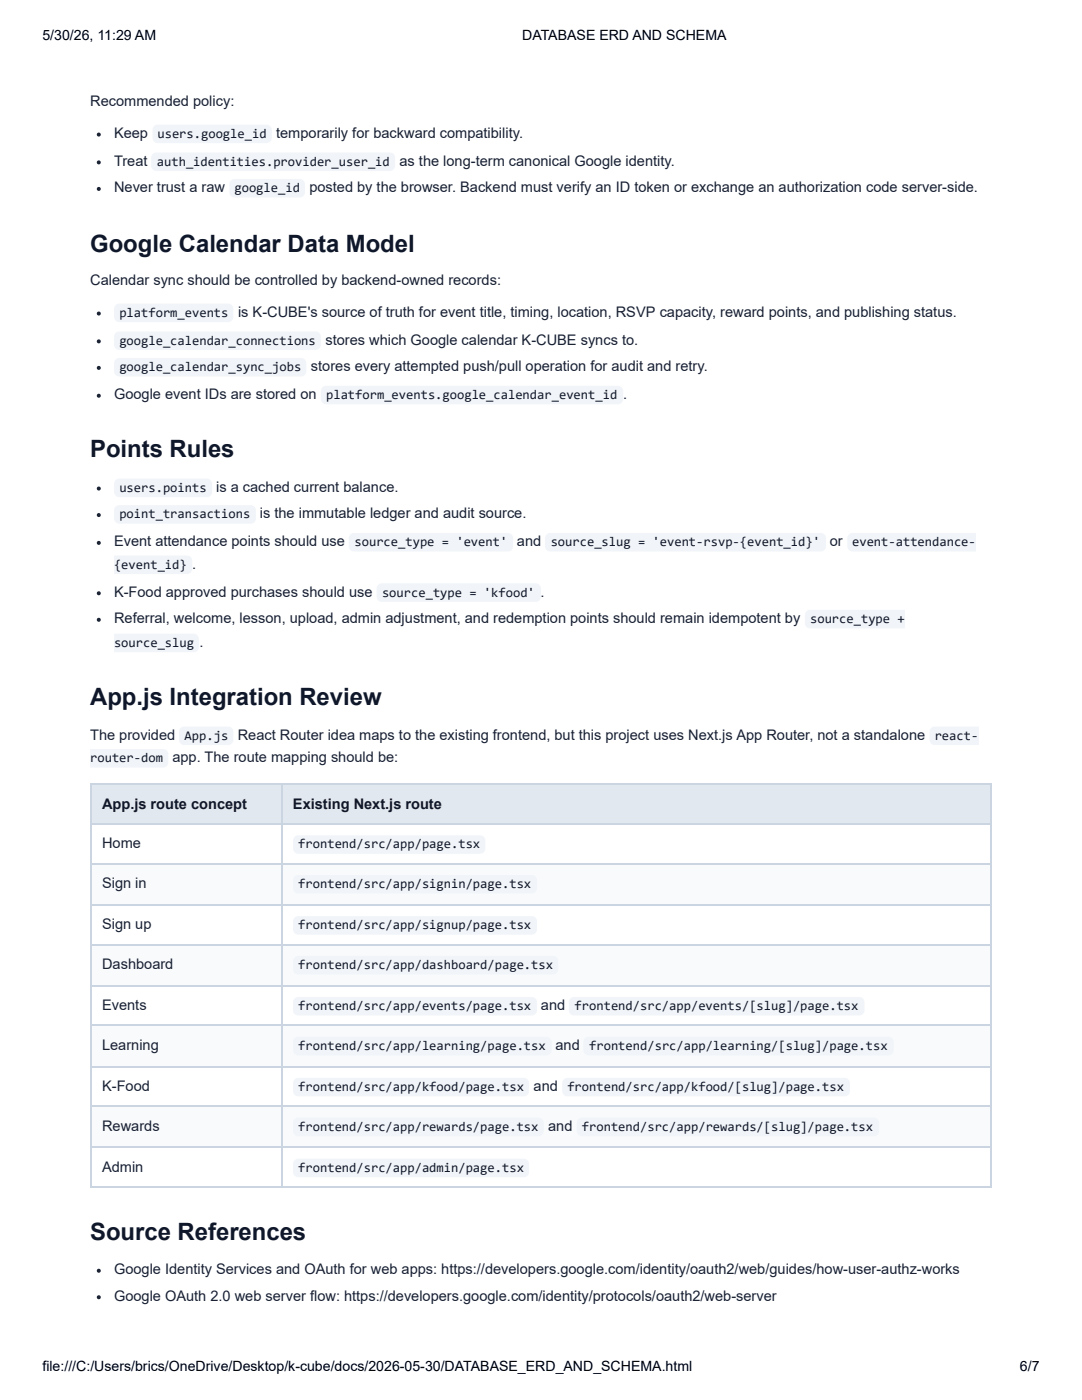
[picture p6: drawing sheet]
<svg xmlns="http://www.w3.org/2000/svg" width="216mm" height="279mm" viewBox="0 0 216 279" stroke-linecap="round" stroke-linejoin="round" font-family="sans-serif">
<defs><g id="words">
<g font-size="4.8" fill="#0f172a">
<text x="18" y="50.3">Google Calendar Data Model</text>
<text x="18" y="91.3">Points Rules</text>
<text x="18" y="140.8">App.js Integration Review</text>
<text x="18" y="247.4">Source References</text>
</g>
<g font-size="2.9" fill="#172033">
<text x="18" y="21.2">Recommended policy:</text>
<text x="22.8" y="27.5">Keep</text>
<text x="22.8" y="33.1">Treat</text>
<text x="22.8" y="38.4">Never trust a raw</text>
<text x="18" y="56.9">Calendar sync should be controlled by backend-owned records:</text>
<text x="22.8" y="79.6">Google event IDs are stored on</text>
<text x="22.8" y="109">Event attendance points should use</text>
<text x="22.8" y="119.1">K-Food approved purchases should use</text>
<text x="22.8" y="124.4">Referral, welcome, lesson, upload, admin adjustment, and redemption points should remain idempotent by</text>
<text x="18" y="147.6">The provided</text>
<text x="20.4" y="169.3">Home</text>
<text x="20.4" y="177.3">Sign in</text>
<text x="20.4" y="185.5">Sign up</text>
<text x="20.4" y="193.4">Dashboard</text>
<text x="20.4" y="201.6">Events</text>
<text x="20.4" y="209.5">Learning</text>
<text x="20.4" y="217.8">K-Food</text>
<text x="20.4" y="225.7">Rewards</text>
<text x="20.4" y="233.9">Admin</text>
<text x="22.8" y="254.3">Google Identity Services and OAuth for web apps: https://developers.google.com/identity/oauth2/web/guides/how-user-authz-works</text>
<text x="22.8" y="259.6">Google OAuth 2.0 web server flow: https://developers.google.com/identity/protocols/oauth2/web-server</text>
</g>
<g font-size="2.9" fill="#0f172a">
<text x="20.4" y="161.4">App.js route concept</text>
<text x="58.5" y="161.4">Existing Next.js route</text>
</g>
<g font-size="2.8">
<text x="8.5" y="7.9">5/30/26, 11:29 AM</text>
<text x="104.2" y="7.9">DATABASE ERD AND SCHEMA</text>
<text x="8.5" y="273.6">file:///C:/Users/brics/OneDrive/Desktop/k-cube/docs/2026-05-30/DATABASE_ERD_AND_SCHEMA.html</text>
<text x="203.5" y="273.6">6/7</text>
</g>
<g font-size="2.6" fill="#0f172a">
<text x="31.4" y="27.5">users.google_id temporarily for backward compatibility.</text>
<text x="31.3" y="33.1">auth_identities.provider_user_id as the long-term canonical Google identity.</text>
<text x="46.8" y="38.4">google_id posted by the browser. Backend must verify an ID token or exchange an authorization code server-side.</text>
<text x="23.8" y="63.2">platform_events is K-CUBE's source of truth for event title, timing, location, RSVP capacity, reward points, and publishing status.</text>
<text x="23.8" y="68.8">google_calendar_connections stores which Google calendar K-CUBE syncs to.</text>
<text x="23.8" y="74.1">google_calendar_sync_jobs stores every attempted push/pull operation for audit and retry.</text>
<text x="65.1" y="79.6">platform_events.google_calendar_event_id .</text>
<text x="23.8" y="98.2">users.points is a cached current balance.</text>
<text x="23.8" y="103.5">point_transactions is the immutable ledger and audit source.</text>
<text x="22.8" y="113.5">{event_id} .</text>
<text x="70.7" y="109">source_type = 'event' and</text>
<text x="109.9" y="109">source_slug = 'event-rsvp-{event_id}' or event-attendance-</text>
<text x="76.2" y="119.1">source_type = 'kfood' .</text>
<text x="161.6" y="124.4">source_type +</text>
<text x="22.8" y="129.1">source_slug .</text>
<text x="36.8" y="147.6">App.js React Router idea maps to the existing frontend, but this project uses Next.js App Router, not a standalone</text>
<text x="186.5" y="147.6">react-</text>
<text x="18" y="152.1">router-dom app. The route mapping should be:</text>
<text x="59.5" y="169.3">frontend/src/app/page.tsx</text>
<text x="59.5" y="177.3">frontend/src/app/signin/page.tsx</text>
<text x="59.5" y="185.5">frontend/src/app/signup/page.tsx</text>
<text x="59.5" y="193.4">frontend/src/app/dashboard/page.tsx</text>
<text x="59.5" y="201.6">frontend/src/app/events/page.tsx and</text>
<text x="114.7" y="201.6">frontend/src/app/events/[slug]/page.tsx</text>
<text x="59.5" y="209.5">frontend/src/app/learning/page.tsx and</text>
<text x="117.6" y="209.5">frontend/src/app/learning/[slug]/page.tsx</text>
<text x="59.5" y="217.8">frontend/src/app/kfood/page.tsx and</text>
<text x="113.2" y="217.8">frontend/src/app/kfood/[slug]/page.tsx</text>
<text x="59.5" y="225.7">frontend/src/app/rewards/page.tsx and</text>
<text x="116.1" y="225.7">frontend/src/app/rewards/[slug]/page.tsx</text>
<text x="59.5" y="233.9">frontend/src/app/admin/page.tsx</text>
</g>
</g></defs>
<g fill="#e2e8f0">
<path d="M18.3 156.4h37.8v7.9h-37.8z"/>
<path d="M56.1 156.4h141.8v7.9h-141.8z"/>
</g>
<g fill="#f8fafc">
<path d="M18.3 172.5h37.8v7.9h-37.8z"/>
<path d="M56.1 172.5h141.8v7.9h-141.8z"/>
<path d="M18.3 188.6h37.8v8h-37.8z"/>
<path d="M56.1 188.6h141.8v8h-141.8z"/>
<path d="M18.3 204.8h37.8v7.9h-37.8z"/>
<path d="M56.1 204.8h141.8v7.9h-141.8z"/>
<path d="M18.3 220.9h37.8v8h-37.8z"/>
<path d="M56.1 220.9h141.8v8h-141.8z"/>
</g>
<g fill="none" stroke="#cbd5e1" stroke-width=".26">
<path d="M18 156.5h179.9M18.1 156.4v80.7M56.2 156.4v80.7M197.8 156.4v80.7M18 164.4h179.9M18 172.4h179.9M18 180.6h179.9M18 188.5h179.9M18 196.7h179.9M18 204.7h179.9M18 212.9h179.9M18 220.8h179.9"/>
<path d="M18 229h179.9M18 236.9h179.9"/>
</g>
<circle cx="19.7" cy="26.9" r=".4" fill="#172033"/>
<path d="M30.7 25.2l.8-.3h21.7a1.06 1.06 0 0 1 1 1v1.6a1.06 1.06 0 0 1-1 1.1h-21.7a1.06 1.06 0 0 1-1.1-1.1v-1.8z" fill="#f1f5f9"/>
<circle cx="19.7" cy="32.4" r=".4" fill="#172033"/>
<path d="M30.5 30.7l.7-.3h46.6a1.06 1.06 0 0 1 1 1.1v1.6a1.06 1.06 0 0 1-1 1h-46.6a1.06 1.06 0 0 1-1-1v-1.8z" fill="#f1f5f9"/>
<circle cx="19.7" cy="37.7" r=".4" fill="#172033"/>
<path d="M46.1 36l.7-.3h13a1.06 1.06 0 0 1 1.1 1.1v1.6a1.06 1.06 0 0 1-1.1 1h-13a1.06 1.06 0 0 1-1-1v-1.8z" fill="#f1f5f9"/>
<circle cx="19.7" cy="62.6" r=".4" fill="#172033"/>
<path d="M23.1 60.9l.7-.3h21.7a1.06 1.06 0 0 1 1.1 1v1.6a1.06 1.06 0 0 1-1.1 1.1h-21.7a1.06 1.06 0 0 1-1-1.1v-1.8z" fill="#f1f5f9"/>
<circle cx="19.7" cy="68.1" r=".4" fill="#172033"/>
<path d="M23.1 66.5l.7-.4h39.2a1.06 1.06 0 0 1 1 1.1v1.6a1.06 1.06 0 0 1-1 1h-39.2a1.06 1.06 0 0 1-1-1v-1.8z" fill="#f1f5f9"/>
<circle cx="19.7" cy="73.4" r=".4" fill="#172033"/>
<path d="M23.1 71.7l.7-.3h36.3a1.06 1.06 0 0 1 1 1.1v1.6a1.06 1.06 0 0 1-1 1h-36.3a1.06 1.06 0 0 1-1-1v-1.8z" fill="#f1f5f9"/>
<circle cx="19.7" cy="79" r=".4" fill="#172033"/>
<path d="M64.3 77.3l.8-.3h58.2a1.06 1.06 0 0 1 1.1 1.1v1.5a1.06 1.06 0 0 1-1.1 1.1h-58.2a1.06 1.06 0 0 1-1.1-1.1v-1.8z" fill="#f1f5f9"/>
<circle cx="19.7" cy="97.5" r=".4" fill="#172033"/>
<path d="M23.1 95.8l.7-.3h17.5a1.06 1.06 0 0 1 1 1.1v1.6a1.06 1.06 0 0 1-1 1h-17.5a1.06 1.06 0 0 1-1-1v-1.8z" fill="#f1f5f9"/>
<circle cx="19.7" cy="102.8" r=".4" fill="#172033"/>
<path d="M23.1 101.1l.7-.3h26.2a1.06 1.06 0 0 1 1.1 1.1v1.6a1.06 1.06 0 0 1-1.1 1h-26.2a1.06 1.06 0 0 1-1-1v-1.8z" fill="#f1f5f9"/>
<circle cx="19.7" cy="108.3" r=".4" fill="#172033"/>
<g fill="#f1f5f9">
<path d="M69.9 106.7l.7-.3h30.7a1.06 1.06 0 0 1 1.1 1v1.6a1.06 1.06 0 0 1-1.1 1.1h-30.7a1.06 1.06 0 0 1-1-1.1v-1.8z"/>
<path d="M109.1 106.7l.7-.3h54a1.06 1.06 0 0 1 1 1v1.6a1.06 1.06 0 0 1-1 1.1h-54a1.06 1.06 0 0 1-1.1-1.1l.1-1.8z"/>
<path d="M169.4 106.7l.7-.3h24.7v3.7h-24.7a1.06 1.06 0 0 1-1-1.1v-1.8z"/>
<path d="M22.7 110.9h14.6a1.06 1.06 0 0 1 1.1 1v1.6a1.06 1.06 0 0 1-1.1 1.1h-14.6z"/>
</g>
<circle cx="19.7" cy="118.4" r=".4" fill="#172033"/>
<path d="M75.5 116.7l.7-.3h30.7a1.06 1.06 0 0 1 1 1.1v1.6a1.06 1.06 0 0 1-1 1h-30.7a1.06 1.06 0 0 1-1.1-1l.1-1.8z" fill="#f1f5f9"/>
<circle cx="19.7" cy="123.7" r=".4" fill="#172033"/>
<g fill="#f1f5f9">
<path d="M160.9 122l.8-.3h18.8v3.7h-18.8a1.06 1.06 0 0 1-1.1-1v-1.8z"/>
<path d="M22.7 126.5h15.9a1.06 1.06 0 0 1 1.1 1v1.6a1.06 1.06 0 0 1-1.1 1.1h-15.9z"/>
<path d="M36 145.3l.8-.3h8.7a1.06 1.06 0 0 1 1.1 1v1.6a1.06 1.06 0 0 1-1.1 1.1h-8.7a1.06 1.06 0 0 1-1.1-1.1v-1.8z"/>
<path d="M185.8 145.3l.7-.3h8.8v3.7h-8.8a1.06 1.06 0 0 1-1-1.1v-1.8z"/>
<path d="M17.9 149.5h14.6a1.06 1.06 0 0 1 1.1 1v1.6a1.06 1.06 0 0 1-1.1 1.1h-14.6z"/>
<path d="M58.8 167l.7-.3h36.3a1.06 1.06 0 0 1 1 1v1.6a1.06 1.06 0 0 1-1 1.1h-36.3a1.06 1.06 0 0 1-1-1.1v-1.8z"/>
<path d="M58.8 174.9l.7-.3h46.6a1.06 1.06 0 0 1 1.1 1.1v1.6a1.06 1.06 0 0 1-1.1 1h-46.6a1.06 1.06 0 0 1-1-1v-1.8z"/>
<path d="M58.8 183.1l.7-.3h46.6a1.06 1.06 0 0 1 1.1 1.1v1.6a1.06 1.06 0 0 1-1.1 1h-46.6a1.06 1.06 0 0 1-1-1v-1.8z"/>
<path d="M58.8 191.1l.7-.3h50.8a1.06 1.06 0 0 1 1.1 1v1.6a1.06 1.06 0 0 1-1.1 1.1h-50.8a1.06 1.06 0 0 1-1-1.1v-1.8z"/>
<path d="M58.8 199.3l.7-.3h46.6a1.06 1.06 0 0 1 1.1 1v1.6a1.06 1.06 0 0 1-1.1 1.1h-46.6a1.06 1.06 0 0 1-1-1.1v-1.8z"/>
<path d="M113.8 199.3l.8-.3h56.8a1.06 1.06 0 0 1 1.1 1v1.6a1.06 1.06 0 0 1-1.1 1.1h-56.8a1.06 1.06 0 0 1-1.1-1.1v-1.8z"/>
<path d="M58.8 207.2l.7-.3h49.5a1.06 1.06 0 0 1 1.1 1.1v1.5a1.06 1.06 0 0 1-1.1 1.1h-49.5a1.06 1.06 0 0 1-1-1.1v-1.7z"/>
<path d="M116.7 207.2l.8-.3h59.8a1.06 1.06 0 0 1 1 1.1v1.5a1.06 1.06 0 0 1-1 1.1h-59.8a1.06 1.06 0 0 1-1.1-1.1v-1.7z"/>
<path d="M58.8 215.4l.7-.3h45a1.06 1.06 0 0 1 1.1 1.1v1.6a1.06 1.06 0 0 1-1.1 1h-45a1.06 1.06 0 0 1-1-1v-1.8z"/>
<path d="M112.5 215.4l.7-.3h55.3a1.06 1.06 0 0 1 1.1 1.1v1.6a1.06 1.06 0 0 1-1.1 1h-55.3a1.06 1.06 0 0 1-1-1v-1.8z"/>
<path d="M58.8 223.4l.7-.4h47.9a1.06 1.06 0 0 1 1.1 1.1v1.6a1.06 1.06 0 0 1-1.1 1h-47.9a1.06 1.06 0 0 1-1-1v-1.8z"/>
<path d="M115.4 223.4l.8-.4h58.2a1.06 1.06 0 0 1 1 1.1v1.6a1.06 1.06 0 0 1-1 1h-58.2a1.06 1.06 0 0 1-1.1-1v-1.8z"/>
<path d="M58.8 231.6l.7-.4h45a1.06 1.06 0 0 1 1.1 1.1v1.6a1.06 1.06 0 0 1-1.1 1h-45a1.06 1.06 0 0 1-1-1v-1.8z"/>
</g>
<g fill="#172033">
<circle cx="19.7" cy="253.6" r=".4"/>
<circle cx="19.7" cy="258.9" r=".4"/>
</g>
<use href="#words"/>
</svg>
